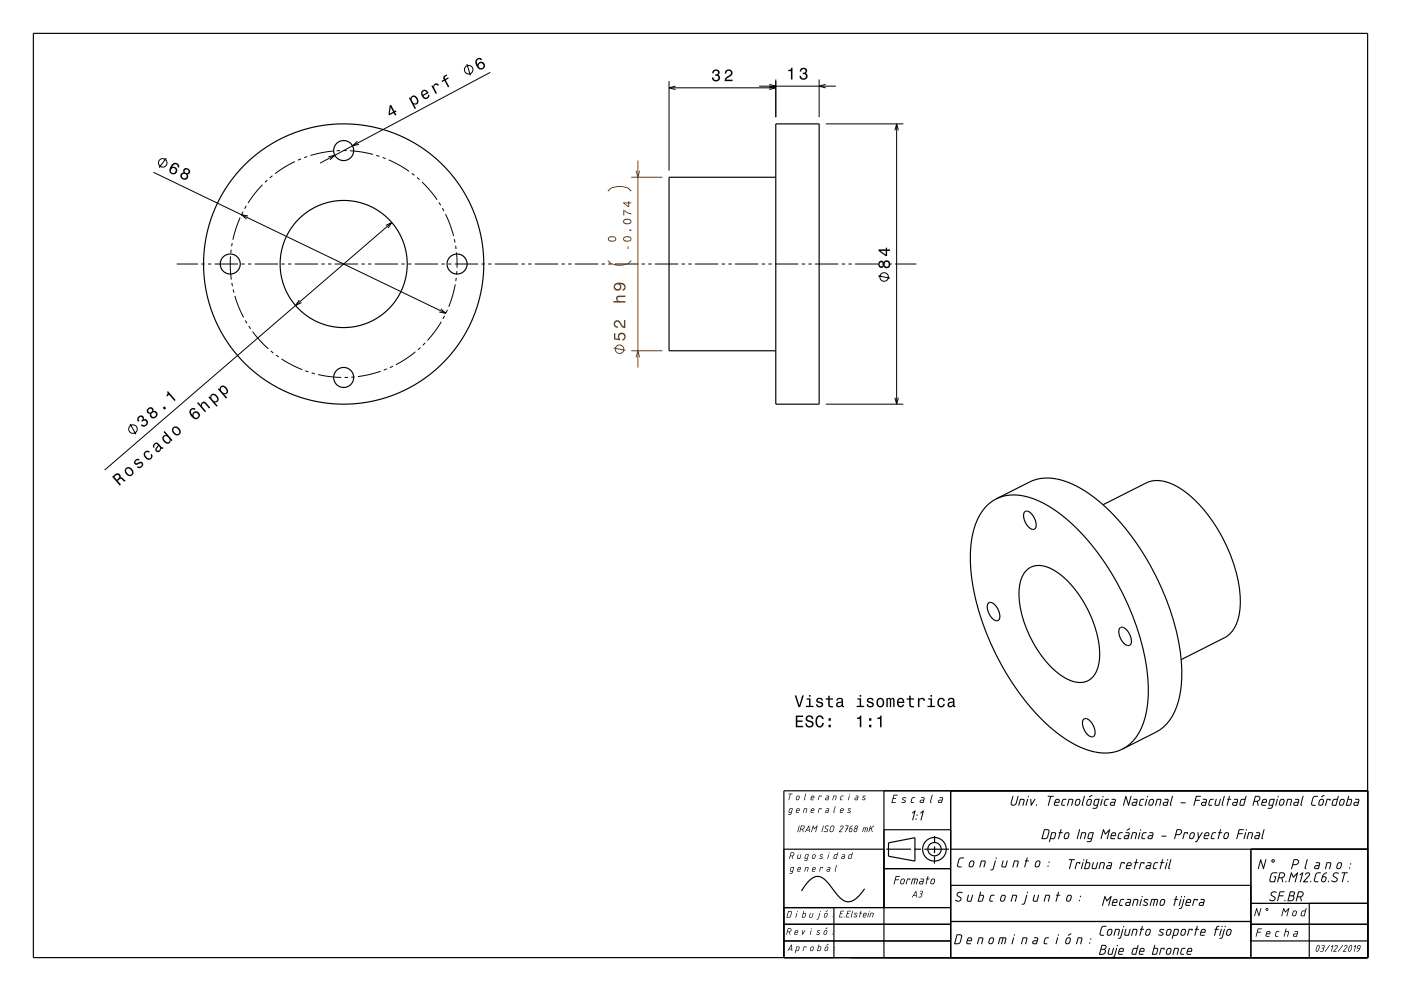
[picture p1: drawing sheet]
<svg xmlns="http://www.w3.org/2000/svg" width="420mm" height="297mm" viewBox="0 0 420 297" stroke-linecap="round" stroke-linejoin="round" font-family="sans-serif">
<g fill="none" stroke="#000" stroke-width=".35">
<path d="M10 10h400v277h-400zM232.6 37.1h13v84h-13zM232.6 53.1h-32v52h32M298.6 149.5a14.1 14.1 0 0 0-6.8 9.6 45.1 45.1 0 0 0 1.6 23.8 74.3 74.3 0 0 0 23.3 36.6 24.3 24.3 0 0 0 14.9 6.2l2.8-.4 2.1-.8M298.6 149.5a15.2 15.2 0 0 1 13.7 1.1 55.5 55.5 0 0 1 20.7 20.9 73.2 73.2 0 0 1 11.3 34.5 23.2 23.2 0 0 1-4.6 16.1l-2.1 1.7-1.1 .7M298.6 149.5l10.1-5.1a15.2 15.2 0 0 1 13.7 1.1 55.5 55.5 0 0 1 20.7 20.9 73.2 73.2 0 0 1 11.2 34.5 23.2 23.2 0 0 1-4.6 16.1l-1 1-2.2 1.4-10 5.1M307.2 153.3a2.26 2.26 0 0 1 2.8 1.7 2.72 2.72 0 0 1 .1 3.6 3 3 0 0 1-3-2.6 2.54 2.54 0 0 1 .1-2.7zM330.7 151.3l12.9-6.6a10.2 10.2 0 0 1 10 1.5 43.6 43.6 0 0 1 17 25.3 24.8 24.8 0 0 1 .1 15.5 7.7 7.7 0 0 1-3.7 4.2l-12.9 6.5M307.6 171.1a6.2 6.2 0 0 1 7.9-.5 31.7 31.7 0 0 1 14.2 25.2 8.6 8.6 0 0 1-3.2 8 7.2 7.2 0 0 1-7.5-.8 32.1 32.1 0 0 1-13.5-26.4 9.3 9.3 0 0 1 2.1-5.5zM296.4 180.7a2.27 2.27 0 0 1 2.7 1.7 2.73 2.73 0 0 1 .1 3.6 3 3 0 0 1-3-2.7 2.52 2.52 0 0 1 .2-2.6zM335.8 188.2a2.26 2.26 0 0 1 2.7 1.6 2.72 2.72 0 0 1 .1 3.6 3 3 0 0 1-2.9-2.6 2.54 2.54 0 0 1 .1-2.6zM324.9 215.5a2.26 2.26 0 0 1 2.7 1.7 2.72 2.72 0 0 1 .2 3.6 3 3 0 0 1-3-2.7 2.53 2.53 0 0 1 .1-2.6z"/>
<path d="M265 237v50M285 237v50M410 237h-175v50M235 254.5h30M265 248.7h20M265.7 254.5h7.4M274.1 254.5h2M274.3 258.1l-7.9-1.5v-4l7.9-1.5v7M277.1 254.5h7.4M280.2 256.7l-.1 2.1M280.2 253.7v2M280.2 250.6v2.1"/>
<path d="M285 254.5h125M375 254.5v32.5M235 277h50M235 272h50M250 272v15M259.2 266.4a7.1 7.1 0 0 1-4.9 3.9 5 5 0 0 1-3.8-2.8l-.7-.8a9.5 9.5 0 0 0-4-4 4 4 0 0 0-4 2.1l-1.5 2.2M265 260.3h20M285 276.2h90M285 265.3h90M375 277h35M375 270.7h35M392.5 270.7v16.3"/>
<path d="M235 282h50M375 282h35"/>
<circle cx="103" cy="45.1" r="3"/>
<circle cx="69" cy="79.1" r="3"/>
<circle cx="103" cy="79.1" r="19"/>
<circle cx="103" cy="79.1" r="42"/>
<circle cx="137" cy="79.1" r="3"/>
<circle cx="103" cy="113.1" r="3"/>
<circle cx="280.1" cy="254.5" r="3.5"/>
<circle cx="280.2" cy="254.5" r="2"/>
</g>
<g fill="none" stroke="#000" stroke-width=".3">
<path d="M140 19.2l1 3.4M147 21.7l-51 27.2M200.6 24.3v26.8M200.6 26.3h32M202.5 25.8l-1.9 .5 1.9 .5M227.6 25.8h23M230.6 25.3l2 .5-2 .5M230.6 25.8l2 .5-2 .5M232.6 23.8v11.3M245.6 23.8v11.3M247.5 25.3l-1.9 .5 1.9 .5M247.6 37.1h23.2"/>
<path d="M268.3 39.1l.5-2 .5 2M268.8 37.1v84M46 51.6l87.7 42.3M49.9 47.4l-2.2 2.8M78.7 55.4l-2.1 2.4-2.2 3M80.2 54l-.8 .7M81.7 52.7l-.8 .6M88.4 48.4l-2.8 1.6-3.1 2.1M90.3 47.6l-1 .4M92.1 46.9l-.9 .4M98.4 47l2-.5-1.5 1.4M99.9 45.3l-3.4 .5-3.4 .8"/>
<path d="M101.9 45.1l-1 .1M102.9 45.1h1M104.9 45.2l3.8 .4 3.1 .7M107.1 42.3l-1.4 1.4 1.9-.4M112.8 46.6l.9 .3M114.7 47.2l.9 .3M116.5 47.9l3.2 1.6 2.9 1.9M123.4 51.9l.8 .7M125 53.2l.8 .6M126.5 54.5l2.2 2.4 2.3 2.9M53 79.1h6.3M60.3 79.1h1"/>
<path d="M62.3 79.1h1M64.3 79.1h7M69.1 76.8l-.1 3.5 .3 3.5M69.3 74.8l-.1 1M69.6 72.8l-.2 1M72 65.2l-1.2 3.1-1 3.6M72.3 79.1h1M72.9 63.4l-.5 .9M73.8 61.7l-.5 .9M74.3 79.1h1M74.4 64.7l-2-.3 1.5 1.3M76.3 79.1h7"/>
<path d="M84.3 79.1h1M86.3 79.1h1M88.3 79.1h7M96.3 79.1h1M98.3 79.1h1M100.3 79.1h7M108.3 79.1h1M110.3 79.1h1M112.3 79.1h7M115.7 67.6l1.8-.9-1.2 1.6M117.5 66.7l-86.1 74.2M120.3 79.1h1"/>
<path d="M122.3 79.1h1M124.3 79.1h7M131.6 60.7l.5 .8M132.3 79.1h1M132.6 62.4l.5 .9M133.6 64.2l1.3 3.2 1.1 3.3M134.3 79.1h1M136.2 71.7l.2 1M136.3 79.1h7M136.6 73.6l.1 1M136.8 75.6l.2 4.7M144.3 79.1h1"/>
<path d="M146.3 79.1h1M148.3 79.1h7M156.3 79.1h1M158.3 79.1h1M160.3 79.1h7M168.3 79.1h1M170.3 79.1h1M172.3 79.1h7M180.3 79.1h1M182.3 79.1h1M184.3 79.1h7M192.3 79.1h1"/>
<path d="M194.3 79.1h1M196.3 79.1h7M204.3 79.1h1M206.3 79.1h1M208.3 79.1h7M216.3 79.1h1M218.3 79.1h1M220.3 79.1h7M228.3 79.1h1M230.3 79.1h1M232.3 79.1h7M240.3 79.1h1"/>
<path d="M242.3 79.1h1M244.3 79.1h7M252.3 79.1h1M254.3 79.1h1M256.3 79.1h7M264.3 79.1h1M266.3 79.1h1M268.3 79.1h6.4M69.5 84.8l.2 1M69.9 86.7l.2 1M70.4 88.7l1.2 3.3 1.4 3.1M73.5 96l.5 .9"/>
<path d="M74.6 97.7l.5 .9M75.7 99.4l2.1 2.5 2.6 2.6M89.7 89.9l-1.1 1.7 1.8-.9M132.1 92.6l1.6 1.3-2-.4M132.3 96.4l-2.1 3.1-2 2.5M133.3 94.7l-.5 .8M134.1 92.9l-.4 .9M136.5 85.2l-.8 3.2-1.2 3.5M136.8 83.2l-.2 1M137 81.3l-.1 .9M263.3 82.7l3.5 .7M81.2 105.2l.8 .6"/>
<path d="M82.8 106.4l.8 .6M84.4 107.6l3 1.7 3.2 1.5M91.5 111.1l1 .3M93.4 111.7l1 .3M95.4 112.3l3.4 .6 3.5 .2M104.3 113.1h-1M106.3 113h-1M114.1 111.3l-3.4 .9-3.4 .7M116 110.6l-1 .3M117.8 109.7l-.9 .5M124.5 105.5l-2.8 2-3 1.8M126 104.2l-.7 .6"/>
<path d="M127.5 102.8l-.7 .7M268.3 119.2l.5 1.9 .5-1.9M39 127l1.7 3.2M247.6 121.1h23.2"/>
<circle cx="140.5" cy="20.9" r="1.28"/>
<circle cx="48.8" cy="48.8" r="1.28"/>
<circle cx="265.1" cy="83" r="1.28"/>
<circle cx="39.9" cy="128.6" r="1.28"/>
</g>
<path d="M189.2 53.1h9.4M189.2 105.1h9.4" fill="none" stroke="#804000" stroke-width=".3"/>
<g fill="#000">
<path d="M142.9 17.7a2.12 2.12 0 0 0 1.3 3.2 1.16 1.16 0 0 0 1.2-1 1.16 1.16 0 0 0-.9-1.3 1.16 1.16 0 0 0-1.3 .8 1.03 1.03 0 0 1 .1-1.6h.5l.3 .2 .4-.2a1.03 1.03 0 0 0-1.6-.1zM143.5 19.7a.74 .74 0 0 1 1.4 0 .74 .74 0 0 1-1.4 0z" fill-rule="evenodd"/>
<path d="M116.8 31.6l-.3 2.6 .2 .4 1.3-.7 .4 .7 .4-.2-.4-.7 .5-.3-.2-.3-.5 .2-1-1.9zM117.1 32.1l.7 1.4-.9 .5zM122.6 29.4l1.7 3.3 .4-.2-.7-1.3a.93 .93 0 0 0 1.2-.1 .93 .93 0 0 0 .2-1 1.27 1.27 0 0 0-.7-1.3 1.27 1.27 0 0 0-1.4 .2l-.1 .5-.2-.3zM123.5 29.3a1.03 1.03 0 0 1 1.3 .3 1.03 1.03 0 0 1-.1 1.3 1.17 1.17 0 0 1-1.2-1.6zM126.4 27.3a1.46 1.46 0 0 0 .2 1.9 1.46 1.46 0 0 0 1.8 .1l.3-1-.4 .2-.3 .7a.76 .76 0 0 1-1.1-.5l1.6-.8a1.19 1.19 0 0 0-.9-1 1.19 1.19 0 0 0-1.2 .4zM126.7 27.5a.67 .67 0 0 1 .7-.2 .67 .67 0 0 1 .5 .5l-1.1 .6zM129.3 25.8l1.3 2.4 .4-.3-.7-1.3a.66 .66 0 0 1-.1-.9 .66 .66 0 0 1 .9-.2l.1 .2 .4-.2a.89 .89 0 0 0-1-.5 .89 .89 0 0 0-.7 1l-.2-.4zM133.1 22.8a.76 .76 0 0 0 0 1.1l-.7 .4 .1 .3 .7-.4 1.1 2 .4-.2-1.1-2 .9-.5-.1-.3-.9 .5-.1-.6 .7-.4-.2-.4z" fill-rule="evenodd"/>
<path d="M213.8 21.1l-.3 .9h.5a.62 .62 0 0 1 .3-.8 .62 .62 0 0 1 .8 .3 .62 .62 0 0 1-.2 .8h-.5v.4a.72 .72 0 0 1 .9 .4 .72 .72 0 0 1-.4 1 .72 .72 0 0 1-.9-.5l-.1-.4h-.5a1.18 1.18 0 0 0 1.5 1.2 1.18 1.18 0 0 0 .6-1.8l-.2-.2a1.01 1.01 0 0 0 0-1.5 1.01 1.01 0 0 0-1.5 .2zM217.6 21.1l-.3 1h.4a.7 .7 0 0 1 .6-.9 .7 .7 0 0 1 .8 .5 .7 .7 0 0 1-.5 .9l-.3 .1a1.63 1.63 0 0 0-1.1 1.6h2.4v-.4h-1.9l.9-.8a1.17 1.17 0 0 0 .9-1.7 1.17 1.17 0 0 0-1.9-.3z" fill-rule="evenodd"/>
<path d="M236.3 21v.3h.8v2.5h.5v-3.5h-.4a.77 .77 0 0 1-.9 .7zM240.1 20.6l-.4 .9h.5a.62 .62 0 0 1 .3-.8 .62 .62 0 0 1 .8 .3 .62 .62 0 0 1-.2 .8h-.5v.4a.74 .74 0 0 1 1 .6 .74 .74 0 0 1-.8 .8 .74 .74 0 0 1-.7-.9h-.4a1.18 1.18 0 0 0 1.5 1.2 1.18 1.18 0 0 0 .6-1.8l-.3-.2a1.01 1.01 0 0 0 .1-1.5 1.01 1.01 0 0 0-1.5 .2z" fill-rule="evenodd"/>
<path d="M51.7 49.1l-.5 .6a1.42 1.42 0 0 0-.4 1.7 1.42 1.42 0 0 0 1.6 .8 1.15 1.15 0 0 0 .7-1.5 1.15 1.15 0 0 0-1.5-.6 1.02 1.02 0 0 1 1.3-.8l.3 .3v.5l.5 .2a1.15 1.15 0 0 0-.6-1.4 1.15 1.15 0 0 0-1.4 .2zM51.2 51.1a.75 .75 0 0 1 1.5 0 .75 .75 0 0 1-1.5 0zM55.2 50.5a.8 .8 0 0 0-.1 1.2 1.09 1.09 0 0 0-.9 1.4 1.09 1.09 0 0 0 1.5 .7 1.09 1.09 0 0 0 .5-1.6 .95 .95 0 0 0 .9-1.1 .95 .95 0 0 0-1.2-.7zM54.5 52.8a.71 .71 0 0 1 1.4 0 .71 .71 0 0 1-1.4 0zM55.3 51.4a.6 .6 0 0 1 1.2 0 .6 .6 0 0 1-1.2 0z" fill-rule="evenodd"/>
<path d="M263.5 78.4a1 1 0 0 0-.1 1.5 1 1 0 0 0 1.5-.1 1.09 1.09 0 0 0 1.6 .2 1.09 1.09 0 0 0 0-1.6 1.09 1.09 0 0 0-1.6 .2l-.5-.4zM265.1 79.2a.71 .71 0 0 1 1.4 0 .71 .71 0 0 1-1.4 0zM263.7 79.2a.59 .59 0 0 1 1.1 0 .59 .59 0 0 1-1.1 0zM263.4 74.7v.5l2.1 1.5h.4v-1.5h.9v-.5h-.9v-.5h-.4v.5zM264 75.2h1.5v1.1z" fill-rule="evenodd"/>
<path d="M41.5 124.8a1.05 1.05 0 0 0-.1 1.6l.4-.3a.62 .62 0 0 1-.3-.8 .62 .62 0 0 1 .8-.3 .62 .62 0 0 1 .4 .8l-.4 .3 .3 .3a.74 .74 0 0 1 1.1-.1 .74 .74 0 0 1 0 1.1 .74 .74 0 0 1-1.1-.3l-.4 .3a1.18 1.18 0 0 0 1.9 0 1.18 1.18 0 0 0-.7-1.8h-.3a.9 .9 0 0 0-.4-1.1 .9 .9 0 0 0-1.2 .3zM44.4 122.3a.89 .89 0 0 0-.4 1.1 .89 .89 0 0 0 1 .6 1.09 1.09 0 0 0 .9 1.3 1.09 1.09 0 0 0 1.3-1 1.09 1.09 0 0 0-1.2-1.1 .88 .88 0 0 0-.5-1.1 .88 .88 0 0 0-1.1 .2zM45.4 124.3a.71 .71 0 0 1 1.4 0 .71 .71 0 0 1-1.4 0zM44.4 123.1a.6 .6 0 0 1 1.2 0 .6 .6 0 0 1-1.2 0zM48.8 122.2l.5 .6 .5-.5-.5-.5zM50.1 117.4a.77 .77 0 0 1-.3 1.2l.3 .2 .6-.5 1.6 1.9 .4-.3-2.3-2.7z" fill-rule="evenodd"/>
<path d="M33.6 142.9l2.3 2.6 .4-.3-1-1.1 .4-.3 .7-.3 .9 .9 .4-.4-1.2-.9h-.4a.97 .97 0 0 0-.4-1.1 .97 .97 0 0 0-1.2 .1zM34.3 142.9l.4-.4a.6 .6 0 0 1 .9 0 .6 .6 0 0 1-.2 .9l-.4 .4zM37.8 140.2a1.48 1.48 0 0 0 0 1.9 1.48 1.48 0 0 0 1.9 .3 1.48 1.48 0 0 0-.1-1.8 1.48 1.48 0 0 0-1.8-.4zM38 140.5a1.13 1.13 0 0 1 1.3 .4 1.13 1.13 0 0 1 .1 1.2 1.13 1.13 0 0 1-1.2-.3 1.13 1.13 0 0 1-.2-1.3zM40.6 137.8a.79 .79 0 0 0-.4 1.1 .79 .79 0 0 0 1.2 .2l.8-.3a.6 .6 0 0 1 .1 .9 .6 .6 0 0 1-.9 0l-.3 .3a1.03 1.03 0 0 0 1.6-.1 1.03 1.03 0 0 0-.5-1.6l-1.3 .6a.54 .54 0 0 1-.1-.8 .54 .54 0 0 1 .8-.1l.3-.2a.88 .88 0 0 0-1.3 0zM43.4 135.3a1.49 1.49 0 0 0 .1 1.9 1.49 1.49 0 0 0 1.8 .3 1.06 1.06 0 0 0 .2-1.5l-.3 .3v.7a1.01 1.01 0 0 1-1.4-.1 1.01 1.01 0 0 1 .1-1.4l.7 .2 .3-.3a1 1 0 0 0-1.5-.1zM46.2 132.9a.86 .86 0 0 0-.1 1.4l.3-.3a.55 .55 0 0 1 .1-.8 .55 .55 0 0 1 .8 .3l-.1 .2a.91 .91 0 0 0-.6 1.2 .91 .91 0 0 0 1.3 .4l.4-.9 .3 .2 .4-.3-.2-.3-.2 .1-1.1-1.2a.8 .8 0 0 0-1.3 0zM47.6 133.7a.77 .77 0 0 1 .4 .8 .77 .77 0 0 1-.6 .6l-.4-.5zM49 129.5l.9 1a.93 .93 0 0 0-1.1 .2 .93 .93 0 0 0 0 1.2 1.28 1.28 0 0 0 1 1.1 1.28 1.28 0 0 0 1.3-.6v-.5l.3 .3 .3-.3-2.3-2.7zM49.3 130.8a1.14 1.14 0 0 1 1.2 .4 1.14 1.14 0 0 1 .2 1.2 1.15 1.15 0 0 1-1.2-.3 1.15 1.15 0 0 1-.2-1.3zM51.9 128a1.48 1.48 0 0 0 .1 1.9 1.48 1.48 0 0 0 1.8 .3 1.48 1.48 0 0 0-.1-1.8 1.48 1.48 0 0 0-1.8-.4zM52.2 128.3a1.13 1.13 0 0 1 1.2 .4 1.13 1.13 0 0 1 .1 1.2 1.13 1.13 0 0 1-1.2-.3 1.13 1.13 0 0 1-.1-1.3zM57.2 122.6a1.96 1.96 0 0 0-.1 2.1 1.96 1.96 0 0 0 1.9 .9 1.16 1.16 0 0 0 1-1.2 1.16 1.16 0 0 0-1.2-1.1 1.16 1.16 0 0 0-1.1 1.1 1.03 1.03 0 0 1-.2-1.5l.4-.2 .4 .2 .3-.3a.99 .99 0 0 0-1.4 0zM58 124.5a.75 .75 0 0 1 1.5 0 .75 .75 0 0 1-1.5 0zM59.1 120.8l2.3 2.7 .4-.3-1-1.1a.63 .63 0 0 1-.2-.9 .63 .63 0 0 1 .8-.2l1.3 1.5 .3-.3-1.1-1.4a.88 .88 0 0 0-1.1-.3 .88 .88 0 0 0-.5 1l-.9-1zM63.3 118.2l-.2 .9-.3-.3-.3 .3 2.4 2.8 .4-.3-1-1.1a.93 .93 0 0 0 1.1-.3 .93 .93 0 0 0 0-1.1 1.5 1.5 0 0 0-2.1-.9zM63.5 118.5a1.15 1.15 0 0 1 1.3 .4 1.15 1.15 0 0 1 .1 1.2 1.14 1.14 0 0 1-1.2-.3 1.14 1.14 0 0 1-.2-1.3zM66.2 115.8l-.3 .9-.2-.4-.4 .3 2.5 2.9 .3-.3-.9-1.1a.93 .93 0 0 0 1-.3 .93 .93 0 0 0 .1-1.1 1.51 1.51 0 0 0-2.1-.9zM66.4 116.1a1.16 1.16 0 0 1 1.2 .4 1.16 1.16 0 0 1 .2 1.2 1.14 1.14 0 0 1-1.3-.3 1.14 1.14 0 0 1-.1-1.3z" fill-rule="evenodd"/>
<path d="M238.6 214.5v3.5h2.2v-.5h-1.8v-1.1h1.6v-.5h-1.6v-1h1.7v-.4zM241.8 214.7a1.09 1.09 0 0 0-.1 1.3 1.09 1.09 0 0 0 1.2 .5 .64 .64 0 0 1 .5 .9 .64 .64 0 0 1-1 .2l-.5-.8h-.5a1.21 1.21 0 0 0 1.5 1.3 1.21 1.21 0 0 0 .7-1.8l-1.2-.4a.62 .62 0 0 1-.1-1.1 .62 .62 0 0 1 1 .4l.1 .3h.4a1.19 1.19 0 0 0-.7-1.1 1.19 1.19 0 0 0-1.3 .3zM244.8 214.8a2.02 2.02 0 0 0 .9 3.3 1.32 1.32 0 0 0 1.3-1.4h-.5a.82 .82 0 0 1-1.1 .8 1.82 1.82 0 0 1 .3-2.7l.5 .2 .3 .5h.4a1.19 1.19 0 0 0-.8-1.1 1.19 1.19 0 0 0-1.3 .4zM248.4 217.2v.8h.7v-.8zM248.4 215.3v.7h.7v-.7z" fill-rule="evenodd"/>
<path d="M238.2 208.4l1.2 3.5h.5l1.1-3.5h-.5l-.9 3-.9-3zM241.8 209.3v.4h.7v1.8h-.9v.4h2.3v-.4h-.9v-2.2zM242.5 208.3v.5h.5v-.5zM244.9 209.3l-.2 .3a.96 .96 0 0 0 1.2 1.2l.3 .1a.6 .6 0 0 1-.5 .8 .6 .6 0 0 1-.6-.6h-.5a1.03 1.03 0 0 0 1.3 .9 1.03 1.03 0 0 0 .7-1.4l-1.4-.5a.54 .54 0 0 1 .5-.7 .54 .54 0 0 1 .6 .5h.4a1.08 1.08 0 0 0-1.8-.6zM248.3 208.5v.8h-.8v.4h.8v1.8a1.05 1.05 0 0 0 1.4 .5v-.4l-.9-.1-.1-.5v-1.3h1v-.4h-1v-.8zM251 209.3l-.2 .7h.3a.55 .55 0 0 1 .7-.5 .55 .55 0 0 1 .4 .7l-.2 .1a.91 .91 0 0 0-1.3 .5 .91 .91 0 0 0 .7 1.2l.9-.4 .1 .3h.6v-.3l-.2-.1-.1-1.6a1.02 1.02 0 0 0-.6-.8 1.02 1.02 0 0 0-1.1 .2zM251.2 210.9l1.1-.4a.77 .77 0 0 1-.2 .9 .77 .77 0 0 1-.9 .1zM257 209.3v.4h.7v1.8h-.9v.4h2.3v-.4h-.9v-2.2zM257.7 208.3v.5h.5v-.5zM260.1 209.3l-.2 .3a.96 .96 0 0 0 1.2 1.2l.3 .1a.6 .6 0 0 1-.5 .8 .6 .6 0 0 1-.7-.6h-.4a1.03 1.03 0 0 0 1.3 .9 1.03 1.03 0 0 0 .7-1.4l-1.4-.5a.54 .54 0 0 1 .4-.7 .54 .54 0 0 1 .7 .5h.4a1.08 1.08 0 0 0-1.8-.6zM263.1 209.5a1.45 1.45 0 0 0-.3 1.7 1.45 1.45 0 0 0 1.6 .7 1.45 1.45 0 0 0 .7-1.8 1.45 1.45 0 0 0-1.7-.9zM263.4 209.8a.67 .67 0 0 1 .7-.3 .67 .67 0 0 1 .5 .6 .93 .93 0 0 1 0 1.1 .93 .93 0 0 1-1 .4 1.36 1.36 0 0 1-.2-1.8zM265.7 209.2v2.7h.4l.1-2.1 .2-.3h.2l.1 .3 .1 2.1h.3l.1-2.1 .3-.3 .3 .5v1.9h.4v-1.9a.69 .69 0 0 0-.5-.9l-.6 .4-.5-.4-.5 .4v-.3zM269.2 209.5a1.45 1.45 0 0 0-.3 1.6 1.45 1.45 0 0 0 1.5 .8l.7-.8h-.5l-.6 .5a.75 .75 0 0 1-.7-.9h1.8a1.16 1.16 0 0 0-.5-1.4 1.16 1.16 0 0 0-1.4 .2zM269.5 209.7l.2-.1a.67 .67 0 0 1 .7 0 .67 .67 0 0 1 .2 .7h-1.3zM272.6 208.5v.8h-.8v.4h.8v1.8a1.04 1.04 0 0 0 1.4 .5v-.4a.68 .68 0 0 1-1-.3v-1.6h1v-.4h-1v-.8zM275.2 209.2v2.7h.4v-1.5a.67 .67 0 0 1 .4-.8 .67 .67 0 0 1 .8 .2l.1 .2h.4a.89 .89 0 0 0-.7-.9 .89 .89 0 0 0-1 .6v-.5zM278.3 209.3v.4h.7v1.8h-.9v.4h2.2v-.4h-.9v-2.2zM279 208.3v.5h.4v-.5zM281.3 209.5a1.45 1.45 0 0 0-.2 1.7 1.45 1.45 0 0 0 1.5 .7l.6-.5 .1-.5h-.5l-.4 .7a1.02 1.02 0 0 1-.9-1.1 1.02 1.02 0 0 1 .9-1l.4 .6h.5a1.09 1.09 0 0 0-.8-1 1.09 1.09 0 0 0-1.2 .4zM284.4 209.3l-.3 .7h.4a.55 .55 0 0 1 .7-.5 .55 .55 0 0 1 .4 .7l-.2 .1a.91 .91 0 0 0-1.3 .5 .91 .91 0 0 0 .7 1.2l.9-.4 .1 .3h.6v-.3l-.2-.1-.1-1.6a1.02 1.02 0 0 0-1.7-.6zM284.6 210.9l1.1-.4a.77 .77 0 0 1-.2 .9 .77 .77 0 0 1-.9 .1z" fill-rule="evenodd"/>
<path d="M256.9 215.1v.4h.9v2.5h.4v-3.6h-.3a.77 .77 0 0 1-1 .7zM260.5 217.2v.8h.7v-.8zM260.5 215.3v.7h.7v-.7zM263 215.1v.4h.8v2.5h.5v-3.6h-.4a.77 .77 0 0 1-.9 .7z" fill-rule="evenodd"/>
<path d="M236.4 237.9h1.2l-.6 .1-.5 1.8 .3-1.8zM238.9 238.6l.5-.2 .3 .3-.1 .8-.3 .3h-.5l-.2-.2zM239 238.7l-.2 .7 .2 .2 .3-.1 .2-.6-.1-.3zM241.5 237.8l.2 .2-.4 1.8-.3-.2zM243.4 238.7l-.1 .3h.6v-.3zM243.3 238.6l.5-.2 .3 .3v.5h-.9v.3l.7 .1v.2l-.9-.2zM245.5 238.5l.8 .1-.1 .2-.1-.2h-.4l-.4 1.2zM247.7 238.5l.8 .1-.2 1.2-.9-.2 .2-.5 .7-.1v-.3zM247.6 239.3v.3h.5l.1-.4zM249.9 238.5l.9 .1-.3 1.2-.2-.1 .2-1.1h-.5l-.3 1.2h-.2zM252.2 238.5h.7l-.7 .3-.2 .7 .5 .1v.2l-.7-.2zM254.6 238.5l.1 .1-.4 1.2zM254.7 238a.13 .13 0 0 1 .2 0 .13 .13 0 0 1-.2 0zM256.5 238.5l.8 .1-.2 1.2h-.7l-.2-.2 .2-.5 .7-.1v-.3zM256.4 239.3v.3h.5l.1-.4zM258.7 238.6h.8l-.7 .2 .6 .5-.3 .5-.7-.1 .8-.2-.6-.5z" fill-rule="evenodd"/>
<path d="M267.9 238.2l1.2 .1-1 .1-.2 .8 .7 .1-.8 .1-.3 1h1v.2l-1.2 .1zM270.6 239.1l.5-.2 .6 .2-1 .2 .8 .7-.3 .6-1-.1 .1-.2 .8 .1 .2-.2-.8-.6zM273.4 239h1l-.9 .4-.2 .9 .6 .1v.3l-.6-.1-.3-.2zM276.2 238.9h.7l.3 .3-.4 1.5-.8-.1-.3-.2 .2-.6 1-.1v-.5h-.7zM276 240v.4h.7l.1-.5zM279.4 238.2l.2 .1-.5 2 .1 .3-.1 .1-.3-.4zM281.7 238.9h.7l.3 .3-.4 1.5-.8-.1-.3-.2 .2-.6 1-.1v-.5l-.7-.1zM281.5 240v.4h.7l.1-.5z" fill-rule="evenodd"/>
<path d="M236.7 242.4l1-.1-.5 1.8-.9 .1v-.2h.7l.1-.4-.7-.2zM236.8 242.5l-.2 .8 .6 .1 .2-1zM239 242.5l-.1 .3h.6v-.3zM238.9 242.4l.5-.2 .3 .2v.6h-.9v.2l.7 .2v.2l-.9-.1zM241.1 242.3l.9 .1-.3 1.2v-1.2h-.5l-.3 1.2h-.2zM243.4 242.5l-.1 .3h.6v-.3zM243.3 242.4l.5-.2 .3 .3v.5h-.9v.3l.7 .1v.2l-.9-.1zM245.5 242.3l.8 .1-.1 .2-.1-.2h-.4l-.4 1.2zM247.7 242.3l.8 .1-.2 1.2-.9-.2 .2-.5 .7-.1v-.3zM247.6 243.1v.3h.5l.1-.4zM250.3 241.7h.2l-.4 1.9-.3-.2zM252.3 242.5l-.2 .3h.6v-.3zM252.1 242.4l.5-.2 .3 .2v.6h-.9v.3l.7 .1v.2l-.9-.1zM254.3 242.4l.3-.2 .6 .2-.8 .2 .6 .5-.2 .5-.8-.1 .8-.2-.6-.5z" fill-rule="evenodd"/>
<path d="M237.1 255.5l.7-.1 .3 .4-.1 .5-.4 .3 .1 .8-.3-.8h-.4l-.2 .8h-.2zM237.2 255.6l-.2 .8h.7l.2-.6zM239.2 256.1h.2l-.1 1.1h.4l.3-1.1h.2l-.4 1.3-.9-.2zM241.5 256.1h1l-.5 1.7-.9 .2v-.2h.7l.1-.4-.7-.2zM241.6 256.3l-.2 .8 .6 .1 .2-1zM243.7 256.2l.6-.2 .2 .3-.1 .8-.4 .3-.6-.2zM243.8 256.3l-.2 .7 .2 .2 .4-.1 .1-.7-.2-.2zM245.9 256.1l.9 .1-.8 .2 .6 .5-.2 .5-.8-.1 .8-.2-.6-.5zM248.4 256.1h.1l-.4 1.3zM248.5 255.6a.13 .13 0 0 1 .2 0 .13 .13 0 0 1-.2 0zM250.1 256.2l.8-.2 .2-.5h.2l-.6 1.9-.8-.2zM250.3 256.3l-.2 .9h.5l.3-1zM252.5 256.1l.6-.1 .3 .2-.3 1.2-.9-.2 .2-.5 .7-.1v-.3zM252.5 256.9l-.1 .3h.5l.1-.4zM254.5 256.2l.9-.2 .1-.5h.2l-.6 1.9-.8-.2zM254.7 256.3l-.2 .8 .5 .1 .3-1z" fill-rule="evenodd"/>
<path d="M237.1 260l1-.1-.5 1.8-.9 .1v-.2h.7l.1-.4-.7-.2zM237.2 260.1l-.2 .8 .6 .1 .2-1zM239.4 260.1l-.1 .3h.6v-.3zM239.3 260l.5-.2 .3 .3v.5h-.9v.3l.7 .1v.2h-.7l-.2-.2zM241.5 259.8l.9 .2-.3 1.2v-1.2h-.5l-.3 1.2h-.2zM243.8 260.1l-.1 .3h.6v-.3zM243.7 260l.5-.2 .3 .2v.6h-.9v.3l.7 .1v.2l-.9-.2zM245.9 259.9h.8l-.1 .3-.5-.2-.4 1.2zM248.1 259.9l.8 .1-.2 1.2h-.7l-.2-.2 .2-.5 .7-.1v-.3zM248 260.7v.3h.5l.1-.4zM250.7 259.3h.2l-.4 1.9-.3-.2z" fill-rule="evenodd"/>
<path d="M239.6 247.4l.1 .1-.6 1.9zM240.2 247.4h.7l.3 .4-.1 .5-.4 .3 .1 .8-.3-.8h-.4l-.3 .8-.1-.1zM240.3 247.6l-.2 .8 .7-.1 .2-.6zM242.4 247.8l-.5 .9h.6zM242.4 247.4l.2 .1 .1 1.9-.1-.1-.1-.4h-.7l-.4 .5zM243.7 247.4l.5 .8 .9-.8-.5 2-.2-.1 .4-1.4-.7 .6-.3-.7-.4 1.5h-.2zM246.8 247.4l.2 .1-.6 1.9zM247.5 247.6l.4-.2 .6 .2h-.7l-.3 .2v.3l.8 .6-.2 .5-.4 .2-.7-.3 .7 .1 .3-.3v-.3l-.7-.4zM249.3 247.7l-.4 1.2 .3 .3 .5-.3 .3-1-.2-.3zM249.1 247.6l.7-.2 .4 .5-.3 1.1-.7 .4-.5-.5zM252 247.6l.6-.2 .3 .3-.1 .4-1 1.1 .7 .2h-1l1.2-1.5-.3-.3-.5 .3zM253.4 247.4l1 .1-.4 .8 .2 .2h-.3l-.5 .9 .3-.9-.1-.1 .2-.1 .4-.7h-.7zM254.8 248.4l-.1 .6 .4 .2 .3-.7zM254.9 247.7l.8-.3-.8 .7 .5 .2 .2 .3-.3 .6-.5 .2-.3-.5zM256.4 247.5l.6-.1 .2 .4-.3 .5v.8l-.6 .3-.4-.4zM256.3 248.5l-.2 .6 .4 .1 .3-.7zM256.4 247.9a.33 .33 0 0 0 .6 0 .33 .33 0 0 0-.6 0zM258.8 248l1.3 .1-.2 1.3-.2-.1 .2-1.1h-.3l-.4 1.2 .2-1.2h-.4l-.3 1.1h-.2zM260.9 247.4l.1 .1-.2 .8 1.3-.9-.8 .8 .3 1.2-.5-1-.4 .3-.2 .7-.1-.1z" fill-rule="evenodd"/>
<path d="M273.4 243.5l1.1-.6-.9 3-.1-.2 .6-2.3-.5 .4zM274.4 245.5a.2 .2 0 0 1 .4 0 .2 .2 0 0 1-.4 0zM274.8 244.3a.2 .2 0 0 1 .4 0 .2 .2 0 0 1-.4 0zM275.9 243.5l1.1-.6-.9 3-.2-.2 .7-2.3-.5 .4z" fill-rule="evenodd"/>
<path d="M287.6 257.2l.5-.2 .9 .1-.1 .2h-.9l-.4 .4-.4 1.7 .2 .3h.8v.3l-.9-.1-.4-.4zM290.8 258.1l.8-.2 .5 .3-.2 1.2-.5 .5-.6 .1-.4-.4zM291 258.3l-.3 1a.48 .48 0 0 0 .5 .4 .48 .48 0 0 0 .4-.5l.2-.7a.42 .42 0 0 0-.3-.4 .42 .42 0 0 0-.5 .2zM294.1 257.9h1l.4 .2-.4 1.9-.3-.2 .4-1.4-.2-.2h-.7l-.4 1.7h-.3zM298.3 257.9l.3 .1-.7 2.4-.4 .4-.5 .1-.1-.3 .7-.3zM298.5 257.2a.19 .19 0 0 1 .3 0 .19 .19 0 0 1-.3 0zM300.6 257.9l.3 .1-.4 1.4 .2 .3h.7l.4-1.7 .3-.1-.6 2-.9 .1-.4-.3zM304 257.9h1l.4 .2-.4 1.9-.3-.2 .4-1.4-.2-.2h-.7l-.4 1.7h-.3zM307.8 257l.3 .1-.2 .8 .6 .1-.7 .2-.6 1.8-.2-.2 .5-1.6-.3-.2 .4-.1zM310.6 258.1l.8-.2 .5 .4-.2 1.1-.5 .5h-.7l-.3-.3zM310.8 258.3l-.3 1a.48 .48 0 0 0 .5 .4 .48 .48 0 0 0 .4-.5l.2-.7a.42 .42 0 0 0-.3-.4 .42 .42 0 0 0-.5 .2zM314 259.6a.2 .2 0 0 1 .4 0 .2 .2 0 0 1-.4 0zM314.3 258.4a.2 .2 0 0 1 .4 0 .2 .2 0 0 1-.4 0z" fill-rule="evenodd"/>
<path d="M303.6 238.5l.2 .2-.5 2.1 .4 .4 .8-.4 .6-2.2h.3l-.7 2.3-.9 .6-.6-.2-.2-.5zM305.8 239.4h1l.3 .3-.4 1.8-.2-.2 .4-1.4-.3-.2h-.6l-.5 1.7h-.2zM308 239.4l.2 .2-.6 1.9zM308.1 238.8a.2 .2 0 0 1 .4 0 .2 .2 0 0 1-.4 0zM308.9 239.5h.3l.1 1.4 .8-1.5 .3 .1-1.2 2-.2-.1zM310.6 241.3a.19 .19 0 0 1 .3 0 .19 .19 0 0 1-.3 0zM314.1 238.5l1.8 .2-.8 .1-.8 2.7-.2-.2 .7-2.5h-.7zM316.6 239.9l-.2 .4h.9l.1-.3a.43 .43 0 0 0-.3-.3 .43 .43 0 0 0-.5 .2zM316.4 239.7l.8-.3 .5 .4-.1 .8h-1.3v.3l.1 .3h.9v.3h-1l-.3-.3zM318.6 239.6l1.1-.1v.2h-.8l-.2 .3-.3 1.1 .8 .1-.1 .3h-.7l-.3-.3zM320.4 239.4h1l.3 .3-.4 1.8-.2-.2 .4-1.4-.3-.2h-.6l-.4 1.7h-.3zM322.6 239.7l.8-.3 .5 .4-.2 1.1-.5 .6h-.7l-.3-.4zM322.8 239.9l-.3 1a.48 .48 0 0 0 .5 .3 .48 .48 0 0 0 .4-.5l.2-.7a.42 .42 0 0 0-.3-.4 .42 .42 0 0 0-.5 .3zM325 238.6l.2 .1-.6 2.4 .2 .3-.2 .1-.3-.4zM326 239.7l.8-.3 .5 .4-.2 1.1-.5 .6h-.6l-.4-.4zM326.2 239.9l-.3 1a.48 .48 0 0 0 .5 .3 .48 .48 0 0 0 .5-.5l.1-.7a.42 .42 0 0 0-.3-.4 .42 .42 0 0 0-.5 .3zM326.5 238.7l1-.4-.8 .6zM328.2 239.6l1.3-.2 .2 .2-.8 2.5-.4 .3h-.9v-.3l1-.1 .2-.5h-.7l-.3-.3zM328.4 239.8l-.3 1.3 .8 .1 .4-1.5zM330.3 239.4l.3 .2-.7 1.9zM330.5 238.8a.2 .2 0 0 1 .4 0 .2 .2 0 0 1-.4 0zM331.3 239.6l1.1-.1v.2h-.8l-.2 .3-.2 1.1 .7 .1v.3h-.8l-.2-.3zM333.3 239.4h.9l.3 .3-.4 1.8h-1l-.4-.3 .3-.8 1.1-.1 .1-.5-.9-.1zM333.1 240.7v.5h.8l.1-.6zM337.4 238.5l.3 .1 .6 2.2 .6-2.2h.3l-.8 2.9-.2-.1-.7-2.2-.6 2.2h-.3zM339.8 239.4h.9l.3 .3-.4 1.8h-1l-.3-.3 .2-.8 1.1-.1 .1-.5-.9-.1zM339.7 240.7l-.1 .5h.8l.2-.6zM341.9 239.6l1.1-.1-.1 .2h-.7l-.2 .3-.3 1.1 .8 .1v.3h-.8l-.3-.3zM343.7 239.4l.2 .2-.6 1.9zM343.9 238.8a.19 .19 0 0 1 .3 0 .19 .19 0 0 1-.3 0zM344.7 239.6l.8-.2 .5 .4-.3 1.1-.5 .6h-.6l-.3-.4zM344.9 239.9l-.4 1a.48 .48 0 0 0 .6 .3 .48 .48 0 0 0 .4-.5l.2-.7a.42 .42 0 0 0-.4-.4 .42 .42 0 0 0-.4 .3zM346.8 239.4h1l.3 .3-.4 1.8-.2-.2 .4-1.4-.3-.2h-.6l-.4 1.7h-.3zM349.1 239.4h.9l.3 .3-.4 1.8h-1l-.3-.3 .2-.8 1.2-.1v-.5l-.8-.1zM349 240.7l-.1 .5h.8l.2-.6zM351.4 238.5l.2 .2-.6 2.4 .2 .3-.2 .1-.3-.4zM354 240.5l1.3-.1 .2 .2-1.4 .1zM358.6 238.5l1.4 .2-1.2 .1-.3 .9h1.1l.1 .2-1.3 .1-.5 1.5-.1-.2zM360.6 239.4h.9l.3 .3-.4 1.8h-1l-.3-.3 .2-.8 1.2-.1v-.5l-.8-.1zM360.5 240.7l-.1 .5h.8l.2-.6zM362.7 239.6l1.1-.1v.2h-.8l-.2 .3-.3 1.1 .8 .1v.3h-.7l-.3-.3zM364.5 239.4l.3 .1-.4 1.5 .2 .2h.7l.4-1.7h.3l-.6 2h-1l-.3-.3zM366.9 238.5l.3 .2-.7 2.4 .3 .3-.2 .1-.4-.4zM368.5 238.5l.2 .1-.2 .8h.5l.1 .2-.6 .1-.7 1.8 .3-1.8-.2-.2 .3-.1zM369.9 239.4h.9l.4 .3-.5 1.8h-1l-.3-.3 .2-.8 1.2-.1v-.5l-.8-.1zM369.8 240.7l-.1 .5h.8l.2-.6zM372 239.6l1.2-.2 .2-.8h.3l-.8 2.9h-1l-.3-.3zM372.2 239.8l-.3 1.3 .8 .1 .4-1.5zM376.3 238.5h1.1l.4 .5-.1 .8-.6 .4 .2 1.3-.3-.1-.2-1.1h-.7l-.3 1.1h-.3zM376.5 238.8l-.4 1.2 1.1-.1 .3-.4v-.5zM378.7 239.9l-.2 .4h1v-.3a.43 .43 0 0 0-.3-.3 .43 .43 0 0 0-.5 .2zM378.5 239.7l.8-.3 .5 .3-.1 .9h-1.2l-.1 .3 .1 .3h.9v.3h-1l-.3-.3zM380.7 239.6l.5-.2 1 .1-.8 2.6-.4 .3h-.9v-.3l1-.1 .2-.5h-.8l-.2-.3zM380.9 239.8l-.3 1.3 .8 .1 .4-1.5zM382.8 239.4l.3 .2-.7 1.9zM383 238.8a.2 .2 0 0 1 .4 0 .2 .2 0 0 1-.4 0zM383.8 239.7l.8-.3 .5 .4-.2 1.1-.5 .6h-.7l-.3-.4zM384 239.9l-.3 1a.48 .48 0 0 0 .5 .3 .48 .48 0 0 0 .4-.5l.2-.7a.42 .42 0 0 0-.3-.4 .42 .42 0 0 0-.5 .3zM385.9 239.4h1l.4 .3-.4 1.8-.2-.2 .3-1.4-.2-.2h-.6l-.5 1.7h-.3zM388.3 239.4h.9l.3 .3-.5 1.8h-.9l-.4-.3 .3-.8 1.1-.1 .1-.5-.9-.1zM388.1 240.7v.5h.8l.1-.6zM390.5 238.5l.3 .2-.7 2.4 .3 .3-.2 .1-.4-.4zM393.7 238.8l.6-.3 .8 .1-1 .2-.3 .4-.5 1.7 .2 .3h.9l-.1 .3h-.9l-.4-.5zM395.6 239.7l.8-.3 .5 .4-.2 1.1-.5 .6h-.7l-.3-.4zM395.8 239.9l-.3 1a.48 .48 0 0 0 .5 .3 .48 .48 0 0 0 .4-.5l.2-.7a.42 .42 0 0 0-.3-.4 .42 .42 0 0 0-.5 .3zM396.1 238.7l1-.4-.9 .6zM397.7 239.4l1.2 .2-.2 .4-.1-.3h-.6l-.7 1.8zM399.7 239.6l1.2-.2 .2-.8h.2l-.7 2.9h-1.1l-.3-.3zM399.9 239.8l-.4 1.3 .9 .1 .4-1.5zM401.8 239.7l.8-.3 .5 .4-.2 1.1-.5 .6h-.6l-.4-.4zM402 239.9l-.3 1a.48 .48 0 0 0 .5 .3 .48 .48 0 0 0 .5-.5l.1-.7a.42 .42 0 0 0-.3-.4 .42 .42 0 0 0-.5 .3zM404.2 238.5l.3 .1-.2 .8h.8l.3 .6-.5 1.3-1.3 .2zM404.2 239.7l-.4 1.5 .9-.1 .3-1.1-.1-.3zM406.3 239.4h.9l.3 .3-.4 1.8h-1l-.3-.3 .2-.8 1.1-.1 .1-.5-.9-.1zM406.2 240.7l-.1 .5h.8l.2-.6z" fill-rule="evenodd"/>
<path d="M313 248.6l1.2-.1 .4 .7-.6 2-.5 .3h-1.2zM313.2 248.8l-.6 2.4h.9l.4-.4 .4-1.8-.2-.2zM315.2 249.4h1.1l.3 .6-.4 1.2-.3 .3h-.9l-.4 .9-.1-.2zM315.5 249.7l-.5 1.5h.8l.3-.3 .2-1.1zM318 248.5l.2 .1-.2 .8h.5l.1 .2-.7 .1-.6 1.8-.1-.2 .4-1.6-.2-.2 .3-.1zM319.3 249.7l.8-.3 .5 .4-.3 1.2-.4 .5h-.6l-.4-.4zM319.5 249.9l-.3 1a.48 .48 0 0 0 .5 .3 .48 .48 0 0 0 .4-.4l.2-.8a.42 .42 0 0 0-.3-.4 .42 .42 0 0 0-.5 .3zM323.5 248.6l.3 .1-.9 2.8-.1-.2zM324.2 249.4h1l.4 .3-.4 1.8-.2-.2 .3-1.4-.2-.2h-.6l-.5 1.7h-.3zM326.5 249.6l1.3-.2 .1 .2-.7 2.5-.5 .3h-.8v-.3l1-.1 .2-.5h-.8l-.3-.3zM326.7 249.8l-.4 1.3 .9 .1 .4-1.5zM330.7 248.5l.2 .1 .5 1.1 1.2-1.2 .2 .1-.8 2.9-.2-.2 .6-2.1-1 1-.6-1.1-.6 2.3h-.3zM333.5 249.9l-.2 .4h.9l.1-.3a.42 .42 0 0 0-.3-.4 .42 .42 0 0 0-.5 .3zM333.3 249.7l.7-.3 .5 .3v.9h-1.3l-.1 .3 .2 .3h.9v.3h-1l-.3-.3zM335.5 249.6l.3-.2 .8 .1-1 .5-.3 1.1 .8 .1-.1 .3h-.7l-.3-.3zM337.8 248.7l1-.4-.9 .6zM337.4 249.5l.9-.1 .4 .3-.5 1.8h-1l-.3-.3 .3-.8 1.1-.1v-.6h-.8zM337.3 250.7l-.1 .5h.8l.2-.6zM339.5 249.4h1l.3 .3-.4 1.8-.2-.2 .4-1.4-.3-.2h-.6l-.5 1.7h-.3zM341.6 249.4l.3 .2-.7 1.9-.1-.2zM341.8 248.8a.2 .2 0 0 1 .4 0 .2 .2 0 0 1-.4 0zM342.6 249.6l.4-.2 .8 .1-1.1 .5-.2 1.1 .7 .1v.3h-.7l-.3-.3zM344.6 249.4h.9l.3 .3-.5 1.8h-.9l-.4-.3 .3-.8 1.1-.1 .1-.5-.9-.1zM344.5 250.7l-.1 .5h.8l.1-.6zM348.2 250.5h1.4l.1 .1-1.4 .2zM352.8 248.6h1.2l.4 .7-.6 .8-1.2 .2-.5 1.2-.1-.2zM353 248.8l-.3 1.2 1-.1 .3-.5v-.4zM355 249.5l1-.1 .2 .2-.2 .4-.2-.3h-.6l-.6 1.8-.1-.2zM356.9 249.7l.8-.3 .5 .4-.3 1.2-.4 .5h-.6l-.4-.4zM357.1 249.9l-.3 1a.48 .48 0 0 0 .5 .3 .48 .48 0 0 0 .4-.4l.2-.8a.42 .42 0 0 0-.3-.4 .42 .42 0 0 0-.5 .3zM359 249.4l.3 .1 .1 1.4 .9-1.5 .2 .2-1.6 2.7-.5 .1-.1-.3h.3l.5-.8zM361.5 249.9l-.2 .4h.9l.1-.3a.42 .42 0 0 0-.4-.4 .42 .42 0 0 0-.4 .3zM361.2 249.7l.8-.3 .5 .3-.1 .9h-1.2l-.1 .3 .1 .3h1v.3h-1l-.4-.3zM363.4 249.6l.4-.2 .8 .1-1.1 .5-.2 1.1 .7 .1v.3h-.7l-.3-.3zM365.8 248.5l.3 .1-.2 .8 .5 .2-.6 .1-.6 1.8-.2-.2 .5-1.6-.3-.2 .3-.1zM367.1 249.7l.9-.3 .4 .4-.2 1.1-.5 .6h-.6l-.4-.4zM367.4 249.9l-.4 1a.48 .48 0 0 0 .6 .3 .48 .48 0 0 0 .4-.4l.2-.8a.42 .42 0 0 0-.4-.4 .42 .42 0 0 0-.4 .3zM371.4 248.6l1.4-.1 .1 .2-1.3 .1-.2 .9h1.1l.1 .2-1.3 .1-.6 1.5-.1-.2zM373.3 249.4l.3 .2-.7 1.9-.1-.2zM373.5 248.8a.2 .2 0 0 1 .4 0 .2 .2 0 0 1-.4 0zM374.3 249.4h.9l.4 .3-.4 1.8-.2-.2 .3-1.4-.2-.2h-.6l-.5 1.7h-.3zM376.6 249.4h.9l.3 .3-.5 1.8h-.9l-.4-.3 .3-.8 1.1-.1 .1-.5-.9-.1zM376.4 250.7v.5h.8l.1-.6zM378.8 248.5l.3 .2-.6 2.4 .2 .3-.3 .1-.3-.4z" fill-rule="evenodd"/>
<path d="M320.4 257.5l1.9 .1-.8 .2-.9 2.7-.1-.2 .6-2.5h-.6zM322.7 258.4h1l.2 .2-.2 .4-.2-.3h-.6l-.6 1.8-.1-.2zM324.6 258.4l.2 .2-.6 1.9-.2-.2zM324.7 257.7a.2 .2 0 0 1 .4 0 .2 .2 0 0 1-.4 0zM325.7 257.5l.3 .1-.2 .8h.8l.3 .5-.5 1.5-1.3 .1-.1-.2zM325.7 258.7l-.4 1.5h.8l.2-.3 .3-1.1zM327.7 258.4l.2 .1-.3 1.4 .2 .3h.6l.5-1.7h.3l-.6 2h-1l-.3-.3zM329.8 258.4h1l.4 .2-.4 1.9-.2-.2 .3-1.4-.2-.2h-.6l-.5 1.7h-.3zM332.2 258.4h.9l.3 .3-.5 1.8h-.9l-.4-.3 .3-.8 1.1-.1 .1-.5-.9-.1zM332 259.7v.4l.8 .1 .1-.6zM336.1 258.4h1l.1 .2-.2 .4-.1-.3h-.6l-.6 1.8-.2-.2zM338.2 258.8l-.2 .5h.9l.1-.3a.42 .42 0 0 0-.4-.4 .42 .42 0 0 0-.4 .2zM338 258.6l.7-.2 .5 .3-.1 .9h-1.2l-.1 .3 .1 .3h1v.3h-1l-.4-.3zM340.6 257.5l.3 .1-.2 .8h.5l.1 .2-.7 .1-.6 1.8-.1-.2 .4-1.6-.2-.2 .3-.1zM342 258.4h1l.1 .2-.2 .4-.1-.3h-.6l-.6 1.8-.2-.2zM344 258.4h.9l.3 .3-.4 1.8h-1l-.4-.3 .3-.8 1.1-.1 .1-.5-.9-.1zM343.8 259.7v.4l.8 .1 .1-.6zM346 258.6l.4-.2 .8 .1-1.1 .5-.2 1.1 .7 .1v.3h-.7l-.3-.3zM348.4 257.5l.3 .1-.2 .8h.5v.2l-.6 .1-.6 1.8-.2-.2 .5-1.6-.3-.2 .4-.1zM349.7 258.4l.3 .2-.7 1.9-.1-.2zM349.9 257.7a.2 .2 0 0 1 .4 0 .2 .2 0 0 1-.4 0zM350.9 257.5l.3 .2-.7 2.4 .2 .3-.2 .1-.3-.4z" fill-rule="evenodd"/>
<path d="M377.8 257.5l.3 .1 .7 2.2 .6-2.2h.2l-.8 2.9-.8-2.3-.7 2.2h-.2zM381.1 258a.55 .55 0 0 1 1.1 0 .55 .55 0 0 1-1.1 0zM381.4 258a.25 .25 0 0 0 .5 0 .25 .25 0 0 0-.5 0zM387.8 257.5l1.2 .1 .4 .8-.6 .8-1.2 .1-.4 1.2-.1-.2zM388 257.8l-.3 1.2 1.1-.2 .3-.4v-.4zM391.8 257.5l.2 .2-.6 2.4 .2 .3-.2 .1-.3-.4zM394.5 258.4h.9l.3 .3-.4 1.8h-1l-.3-.3 .3-.8 1.1-.1v-.5l-.8-.1zM394.4 259.7l-.1 .5h.8l.2-.6zM397.7 258.4h1l.4 .2-.4 1.9-.3-.1 .4-1.5-.2-.2h-.7l-.4 1.7h-.3zM401 258.6l.8-.2 .5 .4-.2 1.1-.5 .5-.6 .1-.4-.4zM401.2 258.9l-.3 1a.48 .48 0 0 0 .5 .3 .48 .48 0 0 0 .4-.5l.2-.7a.42 .42 0 0 0-.3-.4 .42 .42 0 0 0-.5 .3zM404.4 260.1a.2 .2 0 0 1 .4 0 .2 .2 0 0 1-.4 0zM404.8 258.9a.19 .19 0 0 1 .3 0 .19 .19 0 0 1-.3 0z" fill-rule="evenodd"/>
<path d="M236.3 273.1l.8-.1 .3 .5-.4 1.3-1.2 .2zM236.4 273.2l-.4 1.6 .8-.1 .4-1.2-.1-.3zM238.8 273.6l.2 .1-.5 1.3zM238.9 273.2a.15 .15 0 0 1 .3 0 .15 .15 0 0 1-.3 0zM240.9 273l.1 .1-.1 .5 .6 .1 .1 .3-.3 .9-.9 .1zM240.9 273.8l-.3 1 .7-.2 .1-.7zM242.8 273.6l.2 .1-.2 1 .1 .1h.4l.4-1.1h.1l-.3 1.3-.9-.2zM245.7 273.6l.2 .1-.5 1.7-.6 .2 .4-.3zM245.8 273.2a.15 .15 0 0 1 .3 0 .15 .15 0 0 1-.3 0zM247.3 273.8l.5-.2 .3 .3-.1 .7-.3 .4h-.5l-.2-.3zM247.4 273.9l-.2 .8 .2 .1 .3-.1 .2-.7-.1-.2zM247.6 273.1l.6-.2-.5 .4zM249.6 274.8a.15 .15 0 0 1 .3 0 .15 .15 0 0 1-.3 0zM249.8 274a.15 .15 0 0 1 .3 0 .15 .15 0 0 1-.3 0z" fill-rule="evenodd"/>
<path d="M236.2 278.2h.8l.3 .3-.1 .5-.5 .3 .2 .9-.3-.8h-.5l-.2 .7h-.2zM236.4 278.4l-.3 .8 .8-.1 .2-.6zM238.6 279.1l-.2 .3h.6v-.4zM238.4 278.9l.6-.1 .3 .2-.1 .6h-.8l-.1 .2 .1 .2h.6v.2l-.9-.2zM240.4 278.8h.2l.1 .9 .5-.9h.2l-.8 1.4zM243.1 278.8l.2 .1-.5 1.3zM243.2 278.3a.15 .15 0 0 1 .3 0 .15 .15 0 0 1-.3 0zM245 278.9l.4-.1 .5 .1-.8 .2 .7 .6-.3 .4-.8-.1 .9-.2-.7-.5zM247.2 278.9l.5-.1 .3 .2-.1 .8-.4 .3-.6-.2zM247.3 279.1l-.2 .7 .2 .2 .3-.2 .2-.6-.1-.2zM247.5 278.3l.6-.3-.5 .5zM249.5 279.9a.13 .13 0 0 1 .2 0 .13 .13 0 0 1-.2 0zM249.7 279.1a.15 .15 0 0 1 .3 0 .15 .15 0 0 1-.3 0z" fill-rule="evenodd"/>
<path d="M252 273h1l-.8 .1-.2 .6 .6 .2h-.6l-.2 .8h.7v.2h-.9zM253 274.8a.13 .13 0 0 1 .2 0 .13 .13 0 0 1-.2 0zM254.1 273h1l-.8 .1-.2 .6 .6 .2h-.7l-.2 .8 .8 .2h-.9zM255.6 273l.1 .1-.4 1.8-.2-.2zM256.2 273.7h.9l-.8 .2 .7 .5-.3 .5-.8-.1 .9-.2-.6-.5zM258 273h.2l-.1 .5 .4 .2h-.5l-.4 1.2 .2-1.2-.2-.1 .3-.1zM259.1 273.9l-.1 .2h.6l-.1-.3zM258.9 273.7l.5-.2 .4 .2-.1 .6h-.8l-.1 .3 .8 .2-.1 .1-.8-.1zM260.4 273.6l.1 .1-.4 1.2zM260.5 273.1a.13 .13 0 0 1 .2 0 .13 .13 0 0 1-.2 0zM261 273.6l.9 .1-.3 1.2v-1.2h-.5l-.3 1.2h-.2z" fill-rule="evenodd"/>
<path d="M268.5 262.6l1.3 .1-1.1 .1-.2 .7 .9 .1 .1 .1-1 .1-.5 1.2zM270.2 263.5l.7-.2 .4 .4-.3 1-.4 .3h-.5l-.3-.3zM270.4 263.7l-.3 .9 .4 .2 .3-.2 .2-.9-.2-.2zM272 263.3l1 .1-.2 .4-.1-.3h-.6l-.5 1.5zM273.5 263.3l1.6 .1-.3 1.6-.2-.1 .3-1.2-.2-.2h-.2l-.5 1.5 .2-1.5h-.5l-.4 1.5h-.2zM276 263.3h.7l.3 .2-.4 1.5h-.8l-.3-.2 .2-.6 1-.2v-.4l-.7-.1zM275.9 264.4l-.1 .4h.7l.1-.5zM278.1 262.6h.2l-.1 .7 .4 .2h-.5l-.5 1.5 .2-1.5-.2-.1 .3-.1zM279.2 263.5l.7-.2 .4 .4-.2 1-.4 .3h-.5l-.3-.3zM279.4 263.7l-.3 .9 .4 .2 .4-.2 .2-.9-.3-.2z" fill-rule="evenodd"/>
<path d="M274.5 267.4l-.5 .9h.6zM274.5 267h.2l.1 1.9h-.1l-.1-.4h-.7l-.4 .5zM275.8 267h.7l.2 .4-.3 .5 .1 .3-.2 .5-1 .3v-.2l.8-.2 .2-.5-.5-.3 .7-.3-.1-.3h-.6z" fill-rule="evenodd"/>
<path d="M287 267.6l.8-.4 .8 .3-.1 .2-1-.1-.4 .3 .1 .5 1 .8-.1 .7-.6 .3h-.7l-.5-.4 .2-.2 1 .3 .4-.4v-.4l-1.1-.7zM290.2 268.2l.3 .1-.4 1.4 .2 .2h.7l.4-1.7h.3l-.6 2h-1l-.3-.3zM293.9 267.3l.2 .1-.2 .7 .9 .1 .2 .5-.5 1.4-1.3 .1-.1-.1zM293.8 268.4l-.4 1.5h.8l.2-.3 .3-1.1zM297 268.4l.5-.3 .7 .1-.1 .2-.8 .1-.2 .2-.2 1.1 .7 .2v.2h-.7l-.3-.3zM300.2 268.4l.8-.3 .5 .4-.2 1.2-.5 .5h-.6l-.4-.3zM300.4 268.6l-.3 1a.48 .48 0 0 0 .5 .4 .48 .48 0 0 0 .4-.5l.2-.7a.42 .42 0 0 0-.3-.4 .42 .42 0 0 0-.5 .2zM303.5 268.2l1-.1 .4 .3-.4 1.8-.3-.1 .4-1.4-.2-.3h-.7l-.4 1.8h-.3zM307.7 268.2l.3 .1-.7 2.4-.4 .4h-.5v-.2l.6-.2zM307.9 267.5a.19 .19 0 0 1 .3 0 .19 .19 0 0 1-.3 0zM310 268.2l.3 .1-.4 1.4 .2 .2h.7l.4-1.7h.3l-.6 2h-.9l-.4-.2zM313.4 268.2l1-.1 .4 .3-.4 1.8-.3-.1 .4-1.4-.2-.3h-.7l-.4 1.8h-.3zM317.2 267.3l.3 .1-.2 .7h.5v.3h-.6l-.6 1.8-.2-.1 .5-1.7-.3-.2 .4-.1zM320 268.4l.8-.3 .5 .4-.2 1.2-.5 .5h-.6l-.4-.3zM320.2 268.6l-.3 1a.48 .48 0 0 0 .5 .4 .48 .48 0 0 0 .4-.5l.2-.7a.43 .43 0 0 0-.3-.4 .43 .43 0 0 0-.5 .2zM323.4 269.9a.2 .2 0 0 1 .4 0 .2 .2 0 0 1-.4 0zM323.7 268.7a.2 .2 0 0 1 .4 0 .2 .2 0 0 1-.4 0z" fill-rule="evenodd"/>
<path d="M331.1 268.5l.3 .1 .5 1.1 1.1-1.2 .2 .1-.8 2.9-.2-.2 .6-2.1-1 1-.5-1.1-.6 2.3h-.3zM333.9 269.9l-.2 .4h1v-.3a.42 .42 0 0 0-.3-.4 .42 .42 0 0 0-.5 .3zM333.8 269.6l.7-.2 .5 .4-.1 .8h-1.2l-.1 .3 .1 .3h.9v.3h-.9l-.4-.3zM335.9 269.6l.4-.2 .7 .1-1 .5-.2 1.1 .7 .1v.3h-.7l-.3-.3zM337.9 269.4h.9l.3 .3-.4 1.8h-1l-.4-.3 .3-.8 1.1-.1 .1-.5-.9-.1zM337.7 270.7v.5h.8l.1-.6zM339.9 269.4h1l.4 .3-.5 1.8-.2-.2 .4-1.4-.3-.2h-.6l-.4 1.7h-.3zM342.1 269.4l.2 .2-.6 1.9zM342.2 268.8a.2 .2 0 0 1 .4 0 .2 .2 0 0 1-.4 0zM343 269.6l.5-.2 .8 .2-.1 .2-.7-.1-.3 .2 .9 .8v.4l-.4 .4-1.2-.2 .1-.2 .9 .1 .3-.2-.9-.8zM345.2 269.4h1.5l.4 .2-.3 1.9-.3-.1 .4-1.5-.3-.2h-.3l-.6 1.8-.1-.2 .4-1.6h-.6l-.5 1.7h-.2zM348.1 269.6l.8-.2 .4 .5-.2 1.1-.5 .5h-.6l-.4-.4zM348.2 269.9l-.3 1a.48 .48 0 0 0 .5 .3 .48 .48 0 0 0 .5-.5l.1-.7a.42 .42 0 0 0-.3-.4 .42 .42 0 0 0-.5 .3zM352.6 268.5l.2 .1-.2 .8h.5l.1 .2-.7 .1-.6 1.8 .3-1.8-.2-.2 .3-.1zM353.9 269.4l.2 .2-.6 1.9zM354 268.8a.2 .2 0 0 1 .4 0 .2 .2 0 0 1-.4 0zM354.8 269.4l.3 .2-.7 2.4-.3 .3-.6 .1v-.3l.6-.2zM355 268.8a.2 .2 0 0 1 .4 0 .2 .2 0 0 1-.4 0zM356 269.9l-.2 .4h.9l.1-.3a.43 .43 0 0 0-.3-.3 .43 .43 0 0 0-.5 .2zM355.8 269.6l.8-.2 .5 .4-.1 .8h-1.3l-.1 .3 .1 .3h1v.3h-1l-.3-.3zM357.9 269.4h1.1l.1 .2-.2 .4-.1-.3h-.7l-.6 1.8zM359.9 269.4h.9l.3 .3-.4 1.8h-1l-.3-.3 .2-.8 1.2-.1v-.5l-.8-.1zM359.8 270.7l-.1 .5h.8l.2-.6z" fill-rule="evenodd"/>
<path d="M376.6 272.1l.2 .1 .6 1.8 .5-1.8h.2l-.7 2.4-.7-1.9-.5 1.8h-.2zM379.4 272.6a.45 .45 0 0 1 .9 0 .45 .45 0 0 1-.9 0zM379.6 272.6a.2 .2 0 0 0 .4 0 .2 .2 0 0 0-.4 0zM384.8 272.1l.2 .1 .4 .9 1.1-.9-.7 2.4-.1-.1 .5-1.8-.9 .8-.4-.9-.5 1.9h-.3zM387.7 273l.7-.1 .4 .3-.2 1-.5 .4h-.5l-.3-.4zM387.9 273.3l-.3 .9 .4 .2 .3-.3 .2-.8-.2-.2zM390.3 273l1-.1 .2-.7h.2l-.7 2.4h-.8l-.3-.2zM390.5 273.2l-.3 1.1 .7 .1 .3-1.3z" fill-rule="evenodd"/>
<path d="M381.2 267.4l.7-.3 .8 .3-.1 .2-1-.2-.3 .4v.4l1.1 .9-.2 .7-.6 .3h-.6l-.6-.4 .2-.2 1 .3 .5-.4-.1-.4-1-.7zM383.6 267.2l1.5 .1-1.3 .1-.2 .9h1.1l.1 .2-1.3 .1-.5 1.5-.2-.2zM385 269.9a.2 .2 0 0 1 .4 0 .2 .2 0 0 1-.4 0zM386.7 267.2h1.3l.2 .4-.1 .5a.61 .61 0 0 0-.1 1 1.19 1.19 0 0 1-1.2 1l-.9-.1zM386.9 267.4l-.2 .9h.7l.4-.3v-.5zM386.6 268.6l-.3 1.2h.8l.5-.3a.49 .49 0 0 0 .1-.6 .49 .49 0 0 0-.5-.3zM389.2 267.2h1.1l.5 .5-.1 .7-.7 .5 .2 1.2-.2-.1-.3-1.1h-.7l-.3 1.2-.3-.1zM389.4 267.4l-.3 1.2 1-.1 .4-.4v-.5z" fill-rule="evenodd"/>
<path d="M381.2 261.7l.5-.3 1.2 .1-.1 .2-1.2 .1-.4 .4-.4 1.6 .2 .3h1l.3-1.2-.4-.2h.7l-.5 1.7h-1.2l-.4-.5zM383.6 261.5l1.1-.1 .5 .5-.1 .7-.7 .6 .2 1.2-.5-1.2h-.7l-.3 1.2-.3-.1zM383.8 261.7l-.3 1.2 1.1-.1 .3-.4v-.5zM385.3 264.2a.2 .2 0 0 1 .4 0 .2 .2 0 0 1-.4 0zM387 261.5h.3l.5 1.2 1.1-1.2h.2l-.7 2.9-.3-.1 .6-2.2-1 1-.5-1.1-.6 2.3h-.3zM389.7 262.1l1-.6-.8 2.9-.2-.1 .6-2.3-.5 .3zM391.4 261.7l1-.2 .3 .7-1.6 1.9h.9l.1 .3h-1.4l-.1-.2 1.8-2.1v-.3l-.4-.1-.7 .5zM392.8 264.2a.2 .2 0 0 1 .4 0 .2 .2 0 0 1-.4 0zM394.5 261.7l.6-.3 .9 .1-.1 .2-1 .1-.3 .4-.4 1.6 .2 .3h.8l-.1 .3h-.8l-.4-.5zM396.6 262.9l-.2 1 .5 .2 .4-.3 .1-.7zM396.7 261.9l.6-.4h.5l-.8 .6-.3 .5 .9 .3-.1 1-.3 .4-.6 .1-.6-.6zM398.1 264.2a.2 .2 0 0 1 .4 0 .2 .2 0 0 1-.4 0zM399.8 261.7l.7-.3 .9 .3-.1 .2-1-.2-.4 .4v.4l1.1 .9-.2 .7-.6 .3h-.6l-.5-.4 .1-.2 1 .3 .5-.4-.1-.4-1-.8zM402.2 261.5l1.9 .1-.9 .1-.8 2.7-.1-.1 .6-2.6h-.6zM404 264.2a.2 .2 0 0 1 .4 0 .2 .2 0 0 1-.4 0z" fill-rule="evenodd"/>
<path d="M237.2 283.5l-.5 .9h.6zM237.2 283.1h.2l.1 1.9h-.2v-.4h-.8l-.4 .4zM238.8 283.7h.7l.2 .3-.3 .9-.8 .2-.2 .6zM238.9 283.9l-.2 1 .6-.2 .2-.8zM241 283.7l.8 .1-.2 .3-.1-.2h-.4l-.4 1.2zM243.1 283.8l.6-.1 .3 .2-.2 .8-.3 .3h-.4l-.3-.2zM243.3 283.9l-.3 .7 .3 .3 .3-.2 .2-.6-.1-.2zM245.5 283.1l.1 .1-.1 .5h.6l.1 .3-.3 1-.9 .1zM245.5 283.9l-.3 1 .6-.1 .2-.7-.1-.2zM247.4 283.8l.6-.1 .3 .2-.1 .8-.4 .3h-.4l-.2-.2zM247.6 283.9l-.2 .7 .2 .3 .3-.2 .2-.6-.1-.2zM247.8 283.2l.6-.3-.5 .4zM249.8 284.8a.13 .13 0 0 1 .2 0 .13 .13 0 0 1-.2 0zM250 284a.15 .15 0 0 1 .3 0 .15 .15 0 0 1-.3 0z" fill-rule="evenodd"/>
<path d="M286.8 280h1.3l.4 .7-.7 2-.4 .3h-1.3zM287 280.3l-.6 2.4h.9l.4-.5 .4-1.7-.2-.2zM290.3 281.4l-.2 .4h1v-.3a.43 .43 0 0 0-.3-.3 .43 .43 0 0 0-.5 .2zM290.2 281.1l.7-.2 .5 .4-.1 .8h-1.2l-.1 .3 .1 .3h.9v.3h-1l-.3-.3zM293.4 280.9h1.1l.3 .3-.5 1.8-.2-.2 .4-1.4-.2-.2h-.7l-.4 1.7h-.3zM296.7 281.1l.9-.2 .4 .4-.3 1.2-.4 .4-.6 .1-.4-.4zM296.9 281.4l-.3 1a.48 .48 0 0 0 .5 .3 .48 .48 0 0 0 .4-.5l.2-.7a.42 .42 0 0 0-.3-.4 .42 .42 0 0 0-.5 .3zM299.7 280.9l1.9 .2 .1 .3-.4 1.6-.3-.1 .4-1.5-.2-.2h-.3l-.6 1.8-.2-.2 .4-1.6h-.6l-.4 1.7h-.3zM303.8 280.9l.2 .2-.6 1.9-.2-.2zM303.9 280.3a.2 .2 0 0 1 .4 0 .2 .2 0 0 1-.4 0zM306.6 280.9h1.1l.3 .2-.4 1.9-.3-.2 .4-1.4-.2-.2h-.7l-.4 1.7h-.3zM310 280.9h.9l.3 .3-.4 1.8h-1l-.3-.3 .3-.8 1.1-.1v-.5l-.9-.1zM309.9 282.2l-.1 .4 .8 .1 .2-.6zM313.3 281.1l.4-.2 .7 .1-1 .5-.2 1.1 .7 .1v.3h-.7l-.3-.3zM317 280.9l.2 .2-.6 1.9-.2-.2zM317.1 280.3a.2 .2 0 0 1 .4 0 .2 .2 0 0 1-.4 0zM319.8 281.1l.8-.2 .4 .4-.2 1.1-.5 .5-.6 .1-.4-.4zM319.9 281.4l-.3 1a.48 .48 0 0 0 .5 .3 .48 .48 0 0 0 .5-.5l.1-.7a.42 .42 0 0 0-.3-.4 .42 .42 0 0 0-.5 .3zM320.2 280.2l1-.4-.9 .6zM323.1 280.9h1.1l.3 .3-.5 1.8-.2-.2 .4-1.4-.2-.2h-.7l-.4 1.7h-.3zM326.5 282.6a.2 .2 0 0 1 .4 0 .2 .2 0 0 1-.4 0zM326.8 281.5a.2 .2 0 0 1 .4 0 .2 .2 0 0 1-.4 0z" fill-rule="evenodd"/>
<path d="M330.3 277.7l.5-.2 .9 .1-.1 .2h-.9l-.4 .4-.4 1.7 .3 .2 .7 .1v.3l-.9-.1-.4-.4zM332.2 278.6l.9-.2 .4 .4-.2 1.1-.5 .5h-.7l-.3-.4zM332.4 278.8l-.3 1a.48 .48 0 0 0 .5 .4 .48 .48 0 0 0 .4-.5l.2-.7a.42 .42 0 0 0-.3-.4 .42 .42 0 0 0-.5 .2zM334.3 278.4h1l.4 .2-.4 1.8-.2-.1 .3-1.4-.2-.2h-.6l-.5 1.7h-.3zM336.5 278.4l.3 .1-.7 2.4-.3 .4h-.6v-.2l.6-.3zM336.7 277.7a.2 .2 0 0 1 .4 0 .2 .2 0 0 1-.4 0zM337.5 278.4l.2 .1-.4 1.5 .3 .2h.6l.5-1.8h.2l-.6 2h-.9l-.3-.2zM339.6 278.4h1l.4 .2-.4 1.8-.3-.1 .4-1.4-.2-.2h-.7l-.4 1.7h-.3zM342.3 277.5l.3 .1-.2 .8h.5l.1 .2-.7 .1-.6 1.8 .3-1.8-.2-.2 .3-.1zM343.7 278.6l.9-.2 .4 .4-.2 1.1-.5 .5h-.7l-.3-.3zM343.9 278.8l-.3 1a.48 .48 0 0 0 .5 .4 .48 .48 0 0 0 .4-.5l.2-.7a.42 .42 0 0 0-.3-.4 .42 .42 0 0 0-.5 .2zM347.7 278.6l.6-.2 .7 .2-.1 .2-.8-.1-.2 .2 .9 .8v.4l-.4 .3-1.2-.2 .1-.2 1 .1 .2-.2-.9-.7zM350 278.6l.8-.2 .4 .4-.2 1.1-.5 .5h-.7l-.3-.4zM350.1 278.8l-.3 1a.48 .48 0 0 0 .5 .4 .48 .48 0 0 0 .4-.5l.2-.7a.43 .43 0 0 0-.3-.4 .43 .43 0 0 0-.5 .2zM352 278.4h1.2l.2 .5-.4 1.4-1.2 .2-.4 .9-.1-.2zM352.3 278.7l-.4 1.5 .8-.1 .2-.2 .2-1.1zM354.3 278.6l.8-.2 .5 .4-.3 1.1-.4 .5h-.7l-.4-.4zM354.5 278.8l-.4 1a.48 .48 0 0 0 .6 .4 .48 .48 0 0 0 .4-.5l.2-.7a.42 .42 0 0 0-.4-.4 .42 .42 0 0 0-.4 .2zM356.4 278.4h1.1l.1 .1-.2 .5-.2-.3h-.6l-.6 1.8zM358.8 277.5l.3 .1-.2 .8h.5v.2l-.6 .1-.6 1.8 .3-1.8-.3-.2 .4-.1zM360.4 278.8l-.2 .5h.9l.1-.3a.42 .42 0 0 0-.4-.4 .42 .42 0 0 0-.4 .2zM360.2 278.6l.8-.2 .4 .3-.1 .9h-1.2l-.1 .3 .1 .2 1 .1v.2l-1 .1-.4-.3zM364.7 277.7l.5-.2 .4 .1-.7 .4-.1 .4h.5v.2l-.6 .1-.6 1.8 .3-1.8-.3-.2 .4-.1zM366 278.4l.3 .1-.7 2zM366.2 277.7a.2 .2 0 0 1 .4 0 .2 .2 0 0 1-.4 0zM367 278.4l.2 .1-.6 2.4-.4 .4h-.6v-.2l.7-.2zM367.1 277.7a.2 .2 0 0 1 .4 0 .2 .2 0 0 1-.4 0zM368 278.6l.8-.2 .4 .4-.2 1.1-.5 .5h-.6l-.4-.3zM368.1 278.8l-.3 1a.48 .48 0 0 0 .5 .4 .48 .48 0 0 0 .5-.5l.1-.7a.42 .42 0 0 0-.3-.4 .42 .42 0 0 0-.5 .2z" fill-rule="evenodd"/>
<path d="M330.2 283.2l1.3 .1 .2 .4-.1 .5a.6 .6 0 0 0-.1 .9 1.17 1.17 0 0 1-1.2 1.1l-.9-.2zM330.5 283.5l-.3 .9 .7-.1 .4-.2v-.6zM330.1 284.7l-.3 1.2 .9-.1 .4-.3a.49 .49 0 0 0 .1-.5 .49 .49 0 0 0-.4-.3zM332.5 284.1l.2 .1-.3 1.4 .2 .3h.6l.5-1.8 .3 .1-.6 1.9h-1l-.3-.2zM334.6 284.1l.3 .1-.6 2.4-.3 .4h-.7v-.2l.7-.3zM334.8 283.4a.2 .2 0 0 1 .4 0 .2 .2 0 0 1-.4 0zM335.8 284.5l-.2 .5h1v-.3a.42 .42 0 0 0-.3-.4 .42 .42 0 0 0-.5 .2zM335.6 284.3l.7-.2 .6 .2-.1 1h-1.2l-.1 .3 .1 .2 .9 .1v.2l-.9 .1-.4-.3zM339.7 284.3l1.2-.2 .2-.9h.2l-.8 2.9h-.9l-.4-.2zM339.9 284.5l-.4 1.2 .9 .2 .4-1.5zM342 284.5l-.1 .5h.9v-.3a.42 .42 0 0 0-.3-.4 .42 .42 0 0 0-.5 .2zM341.8 284.3l.8-.2 .5 .2-.1 1h-1.2l-.1 .3 .1 .2 .9 .1v.2h-1l-.3-.2zM346.1 283.2l.2 .1-.2 .8h.8l.3 .5-.5 1.4-1.3 .2-.1-.2zM346.1 284.4l-.4 1.5 .9-.1 .3-1.2-.1-.2zM348 284.1h1l.2 .1-.2 .5-.2-.3h-.6l-.6 1.8zM349.9 284.3l.9-.2 .4 .4-.3 1.2-.4 .4h-.7l-.3-.3zM350.1 284.5l-.3 1a.48 .48 0 0 0 .5 .4 .48 .48 0 0 0 .4-.5l.2-.7a.42 .42 0 0 0-.3-.4 .42 .42 0 0 0-.5 .2zM352.1 284.1h.9l.4 .2-.4 1.8-.2-.1 .3-1.5-.2-.1h-.6l-.5 1.7h-.3zM354.2 284.3l.5-.2 .7 .1-1 .5-.3 1 .8 .2-.1 .3-.7-.1-.3-.3zM356.3 284.5l-.2 .5h1v-.3a.42 .42 0 0 0-.3-.4 .42 .42 0 0 0-.5 .2zM356.1 284.3l.8-.2 .5 .2-.1 1h-1.2l-.1 .3 .1 .2 .9 .1v.2h-1l-.3-.2z" fill-rule="evenodd"/>
<path d="M377.1 278.3l1.2 .1-1 .1-.2 .8h.9l.1 .1-1.1 .1-.5 1.2zM379.9 279.4l-.1 .3h.8l-.1-.4zM379.8 279.2l.6-.2 .4 .3v.7h-1.1l-.1 .3 .1 .2h.8v.2h-.8l-.3-.2zM382.6 279.1h.9l-.8 .4-.2 .9 .6 .1v.2h-.6l-.3-.2zM385.5 278.3l.2 .1-.2 .6h.7l.2 .3-.4 1.4-.1-.1 .3-1.2-.2-.1h-.6l-.3 1.4h-.3zM388.1 279h.7l.3 .2-.4 1.5h-.8l-.2-.2 .1-.6 1-.2v-.4l-.7-.1zM387.9 280.1v.4h.7l.1-.5z" fill-rule="evenodd"/>
<path d="M395.1 283.5l-.5 1.3a.28 .28 0 0 0 .4 .2 .28 .28 0 0 0 .2-.3l.2-1.1zM394.9 283.4a.49 .49 0 0 1 .7 0 .49 .49 0 0 1 0 .7 .85 .85 0 0 1-1.1 1v-.7zM396.2 283.3h.8l.1 .4-.3 .5 .1 .3-.2 .5-.9 .2v-.2l.8-.1 .1-.6-.5-.2 .7-.4v-.2l-.6-.1zM398.5 283.3l.2 .1-1.5 1.8zM399 283.7l.7-.4-.5 1.9 .3-1.6-.4 .2zM400.2 283.4l.5-.2 .4 .3-.1 .5-1 1 .7 .2h-1l1.2-1.5-.3-.3-.5 .3zM402.5 283.3l.1 .1-1.5 1.8zM403.1 283.4l.5-.2 .4 .3-.1 .5-1 1 .7 .2h-1l1.2-1.5-.3-.3-.5 .3zM404.8 283.5l-.4 1.3a.28 .28 0 0 0 .3 .2 .28 .28 0 0 0 .2-.3l.3-1-.2-.3zM404.6 283.4a.49 .49 0 0 1 .7 0 .49 .49 0 0 1 0 .7 .85 .85 0 0 1-1 1l-.1-.8zM405.9 283.7l.6-.4-.5 1.9 .3-1.6-.3 .2zM407.2 283.5l-.2 .6 .6 .1 .1-.6zM407 283.4l.6-.1 .3 .4-.4 1.1-.7 .4-.1-.1 .8-.7-.7-.2z" fill-rule="evenodd"/>
</g>
<g fill="#804000">
<path d="M182.5 71a.79 .79 0 0 0-.3 .8 .79 .79 0 0 0 .7 .6 1.33 1.33 0 0 0 1.9-.8 1.42 1.42 0 0 0-2.3-.6zM182.6 71.4l.5-.3 1.1 .1a.44 .44 0 0 1 0 .8h-1.4z" fill-rule="evenodd"/>
<path d="M188.2 73.8v.9h.2v-.9zM187.1 71a.79 .79 0 0 0-.3 .8 .79 .79 0 0 0 .7 .6 1.33 1.33 0 0 0 1.8-.8 1.42 1.42 0 0 0-2.2-.6zM187.1 71.4l.5-.3 1.2 .1a.44 .44 0 0 1 0 .8h-1.5zM188.7 68.8v.4h.5v-.4zM187.1 65.8a.79 .79 0 0 0-.3 .8 .79 .79 0 0 0 .7 .6 1.33 1.33 0 0 0 1.8-.8 1.42 1.42 0 0 0-2.2-.6zM187.1 66.1l.5-.2 1.2 .1a.44 .44 0 0 1 0 .8h-1.5zM186.8 62.9v1.7h.4v-1.3l.9 .6 1.1 .4v-.4zM186.8 60.6v.4l1.5 1h.3v-1h.6v-.4h-.6v-.3h-.3v.3zM187.3 61h1v.7z" fill-rule="evenodd"/>
</g>
<g fill="none" stroke="#804000" stroke-width=".3">
<path d="M182.2 57.3l1-.9 1.8-.5h1.4l1.9 .5 .9 .9M182.2 78.1l1 .9 1.8 .5h1.4l1.9-.5 .9-.9M184 104.3l3.5 .7"/>
<circle cx="185.7" cy="104.7" r="1.28"/>
</g>
<path d="M184.1 99.9v1.8l1.8 .3v-.4a.8 .8 0 0 1-.2-1.2 .8 .8 0 0 1 1.2 0 .8 .8 0 0 1-.3 1.2v.5a1.21 1.21 0 0 0 1-1.5 1.21 1.21 0 0 0-1.6-.8 1.21 1.21 0 0 0-.6 1.7l-.9-.1v-1.5zM184.2 96.3a1.2 1.2 0 0 0-.1 1.3 1.2 1.2 0 0 0 1.1 .7v-.5a.7 .7 0 0 1-.8-.5 .7 .7 0 0 1 .5-.9 .7 .7 0 0 1 .9 .5l.1 .3a1.63 1.63 0 0 0 1.6 1.1v-2.4h-.4v1.9l-.5-.2-1-1.5a1.1 1.1 0 0 0-1.4 .2zM185.1 88.7a.91 .91 0 0 0 .1 1.5h-1.3v.5h3.6v-.5h-1.6a.63 .63 0 0 1-.8-.3 .63 .63 0 0 1 .4-.8l2-.1v-.4zM184.4 85a1.17 1.17 0 0 0-.3 1.7 1.17 1.17 0 0 0 1.7 .2 1.17 1.17 0 0 0 .1-1.7 1.02 1.02 0 0 1 1.3 .8l-.2 .5-.4 .2v.4a1.23 1.23 0 0 0 .9-1.5 1.23 1.23 0 0 0-1.4-.9zM184.4 85.9a.75 .75 0 0 1 1.5 0 .75 .75 0 0 1-1.5 0z" fill-rule="evenodd" fill="#804000"/>
<path d="M190.7 51.2l.5 1.9 .6-1.9M191.2 48.1v62M190.7 107.1l.5-2 .6 2" fill="none" stroke="#804000" stroke-width=".3"/>
</svg>
